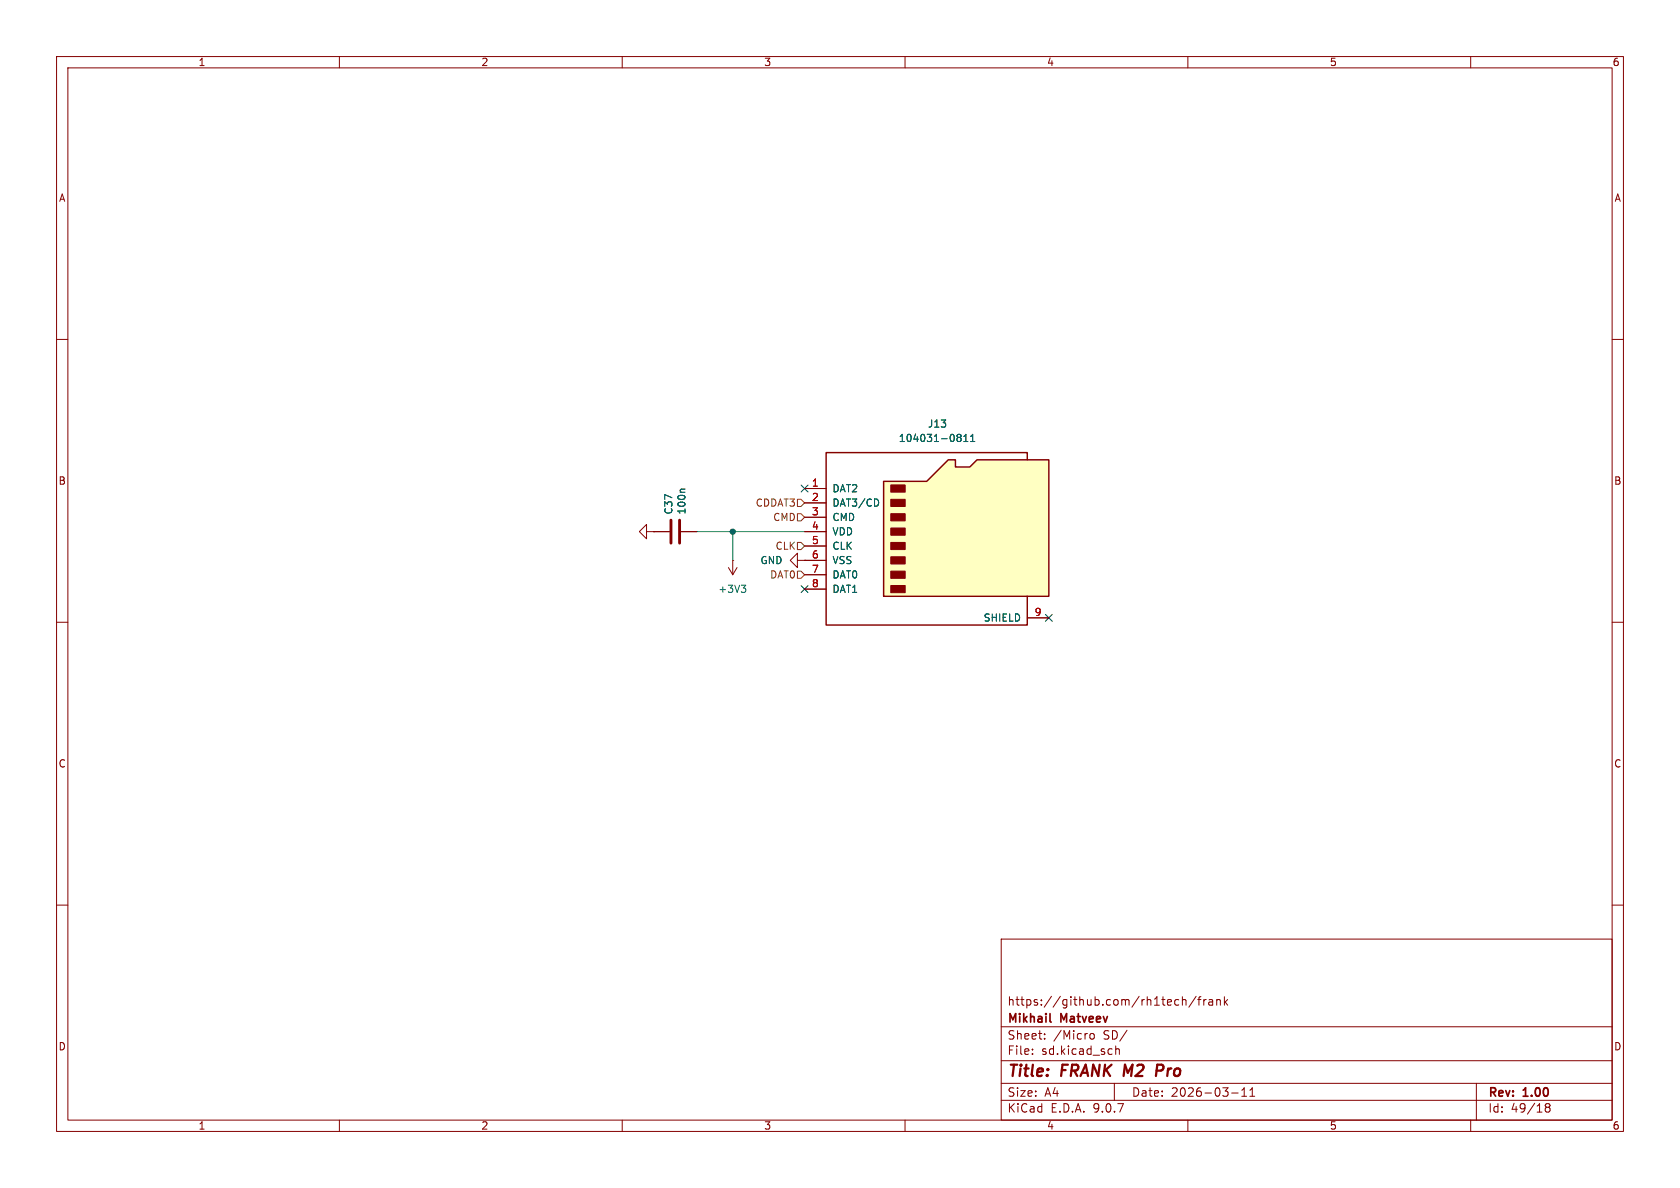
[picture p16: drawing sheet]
(kicad_sch
 (version 20250114)
 (generator "eeschema")
 (generator_version "9.0")
 (paper "A4")
 (title_block
  (title "${NAME} ${MODEL}")
  (date "${DATE}")
  (rev "${VERSION}")
  (company "Mikhail Matveev")
  (comment 1 "https://github.com/rh1tech/frank"))
 (lib_symbols
  (symbol "Connector:Micro_SD_Card"
   (pin_names
    (offset 1.016)) (exclude_from_sim no) (in_bom yes) (on_board yes)
   (property "Reference" "J" (at -16.51 15.24 0) (effects (font (size 1.27 1.27))))
   (property "Value" "Micro_SD_Card" (at 16.51 15.24 0) (effects (font (size 1.27 1.27)) (justify right)))
   (property "Footprint" "" (at 29.21 7.62 0) (effects (font (size 1.27 1.27)) (hide yes)))
   (property "Datasheet" "https://www.we-online.com/components/products/datasheet/693072010801.pdf" (at 0 0 0) (effects (font (size 1.27 1.27)) (hide yes)))
   (property "Description" "Micro SD Card Socket" (at 0 0 0) (effects (font (size 1.27 1.27)) (hide yes)))
   (symbol "Micro_SD_Card_0_1"
    (polyline (pts (xy -8.89 -11.43) (xy -8.89 8.89) (xy -1.27 8.89) (xy 2.54 12.7) (xy 3.81 12.7) (xy 3.81 11.43) (xy 6.35 11.43) (xy 7.62 12.7) (xy 20.32 12.7) (xy 20.32 -11.43) (xy -8.89 -11.43)) (stroke (width 0.254) (type default)) (fill (type background)))
    (rectangle (start -7.62 8.255) (end -5.08 6.985) (stroke (width 0) (type default)) (fill (type outline)))
    (rectangle (start -7.62 5.715) (end -5.08 4.445) (stroke (width 0) (type default)) (fill (type outline)))
    (rectangle (start -7.62 3.175) (end -5.08 1.905) (stroke (width 0) (type default)) (fill (type outline)))
    (rectangle (start -7.62 0.635) (end -5.08 -0.635) (stroke (width 0) (type default)) (fill (type outline)))
    (rectangle (start -7.62 -1.905) (end -5.08 -3.175) (stroke (width 0) (type default)) (fill (type outline)))
    (rectangle (start -7.62 -4.445) (end -5.08 -5.715) (stroke (width 0) (type default)) (fill (type outline)))
    (rectangle (start -7.62 -6.985) (end -5.08 -8.255) (stroke (width 0) (type default)) (fill (type outline)))
    (rectangle (start -7.62 -9.525) (end -5.08 -10.795) (stroke (width 0) (type default)) (fill (type outline)))
    (polyline (pts (xy 16.51 12.7) (xy 16.51 13.97) (xy -19.05 13.97) (xy -19.05 -16.51) (xy 16.51 -16.51) (xy 16.51 -11.43)) (stroke (width 0.254) (type default)) (fill (type none))))
   (symbol "Micro_SD_Card_1_1"
    (pin bidirectional line (at -22.86 7.62 0) (length 3.81) (name "DAT2" (effects (font (size 1.27 1.27)))) (number "1" (effects (font (size 1.27 1.27)))))
    (pin bidirectional line (at -22.86 5.08 0) (length 3.81) (name "DAT3/CD" (effects (font (size 1.27 1.27)))) (number "2" (effects (font (size 1.27 1.27)))))
    (pin input line (at -22.86 2.54 0) (length 3.81) (name "CMD" (effects (font (size 1.27 1.27)))) (number "3" (effects (font (size 1.27 1.27)))))
    (pin power_in line (at -22.86 0 0) (length 3.81) (name "VDD" (effects (font (size 1.27 1.27)))) (number "4" (effects (font (size 1.27 1.27)))))
    (pin input line (at -22.86 -2.54 0) (length 3.81) (name "CLK" (effects (font (size 1.27 1.27)))) (number "5" (effects (font (size 1.27 1.27)))))
    (pin power_in line (at -22.86 -5.08 0) (length 3.81) (name "VSS" (effects (font (size 1.27 1.27)))) (number "6" (effects (font (size 1.27 1.27)))))
    (pin bidirectional line (at -22.86 -7.62 0) (length 3.81) (name "DAT0" (effects (font (size 1.27 1.27)))) (number "7" (effects (font (size 1.27 1.27)))))
    (pin bidirectional line (at -22.86 -10.16 0) (length 3.81) (name "DAT1" (effects (font (size 1.27 1.27)))) (number "8" (effects (font (size 1.27 1.27)))))
    (pin passive line (at 20.32 -15.24 180) (length 3.81) (name "SHIELD" (effects (font (size 1.27 1.27)))) (number "9" (effects (font (size 1.27 1.27))))))
   (embedded_fonts no))
  (symbol "FRANK:C"
   (pin_numbers (hide yes))
   (pin_names
    (offset 0.254)) (exclude_from_sim no) (in_bom yes) (on_board yes)
   (property "Reference" "C" (at 0.635 2.54 0) (effects (font (size 1.27 1.27)) (justify left)))
   (property "Value" "C" (at 0.635 -2.54 0) (effects (font (size 1.27 1.27)) (justify left)))
   (property "Footprint" "" (at 0.9652 -3.81 0) (effects (font (size 1.27 1.27)) (hide yes)))
   (property "Datasheet" "~" (at 0 0 0) (effects (font (size 1.27 1.27)) (hide yes)))
   (property "Description" "Unpolarized capacitor" (at 0 0 0) (effects (font (size 1.27 1.27)) (hide yes)))
   (symbol "C_0_1"
    (polyline (pts (xy -2.032 0.762) (xy 2.032 0.762)) (stroke (width 0.508) (type default)) (fill (type none)))
    (polyline (pts (xy -2.032 -0.762) (xy 2.032 -0.762)) (stroke (width 0.508) (type default)) (fill (type none))))
   (symbol "C_1_1"
    (pin passive line (at 0 3.81 270) (length 2.794) (name "~" (effects (font (size 1.27 1.27)))) (number "1" (effects (font (size 1.27 1.27)))))
    (pin passive line (at 0 -3.81 90) (length 2.794) (name "~" (effects (font (size 1.27 1.27)))) (number "2" (effects (font (size 1.27 1.27))))))
   (embedded_fonts no))
  (symbol "power:+3V3"
   (power)
   (pin_numbers (hide yes))
   (pin_names
    (offset 0) (hide yes)) (exclude_from_sim no) (in_bom yes) (on_board yes)
   (property "Reference" "#PWR" (at 0 -3.81 0) (effects (font (size 1.27 1.27)) (hide yes)))
   (property "Value" "+3V3" (at 0 3.556 0) (effects (font (size 1.27 1.27))))
   (property "Footprint" "" (at 0 0 0) (effects (font (size 1.27 1.27)) (hide yes)))
   (property "Datasheet" "" (at 0 0 0) (effects (font (size 1.27 1.27)) (hide yes)))
   (property "Description" "Power symbol creates a global label with name \"+3V3\"" (at 0 0 0) (effects (font (size 1.27 1.27)) (hide yes)))
   (symbol "+3V3_0_1"
    (polyline (pts (xy -0.762 1.27) (xy 0 2.54)) (stroke (width 0) (type default)) (fill (type none)))
    (polyline (pts (xy 0 2.54) (xy 0.762 1.27)) (stroke (width 0) (type default)) (fill (type none)))
    (polyline (pts (xy 0 0) (xy 0 2.54)) (stroke (width 0) (type default)) (fill (type none))))
   (symbol "+3V3_1_1"
    (pin power_in line (at 0 0 90) (length 0) (name "~" (effects (font (size 1.27 1.27)))) (number "1" (effects (font (size 1.27 1.27))))))
   (embedded_fonts no))
  (symbol "power:GND"
   (power)
   (pin_numbers (hide yes))
   (pin_names
    (offset 0) (hide yes)) (exclude_from_sim no) (in_bom yes) (on_board yes)
   (property "Reference" "#PWR" (at 0 -6.35 0) (effects (font (size 1.27 1.27)) (hide yes)))
   (property "Value" "GND" (at 0 -3.81 0) (effects (font (size 1.27 1.27))))
   (property "Footprint" "" (at 0 0 0) (effects (font (size 1.27 1.27)) (hide yes)))
   (property "Datasheet" "" (at 0 0 0) (effects (font (size 1.27 1.27)) (hide yes)))
   (property "Description" "Power symbol creates a global label with name \"GND\" , ground" (at 0 0 0) (effects (font (size 1.27 1.27)) (hide yes)))
   (symbol "GND_0_1"
    (polyline (pts (xy 0 0) (xy 0 -1.27) (xy 1.27 -1.27) (xy 0 -2.54) (xy -1.27 -1.27) (xy 0 -1.27)) (stroke (width 0) (type default)) (fill (type none))))
   (symbol "GND_1_1"
    (pin power_in line (at 0 0 270) (length 0) (name "~" (effects (font (size 1.27 1.27)))) (number "1" (effects (font (size 1.27 1.27))))))
   (embedded_fonts no)))
 (junction
  (at 129.54 93.98)
  (diameter 0)
  (color 0 0 0 0))
 (no_connect
  (at 185.42 109.22))
 (no_connect
  (at 142.24 104.14))
 (no_connect
  (at 142.24 86.36))
 (wire
  (pts (xy 129.54 93.98) (xy 123.19 93.98))
  (stroke (width 0) (type default)))
 (wire
  (pts (xy 129.54 93.98) (xy 142.24 93.98))
  (stroke (width 0) (type default)))
 (wire
  (pts (xy 129.54 99.06) (xy 129.54 93.98))
  (stroke (width 0) (type default)))
 (hierarchical_label "CMD"
  (shape input)
  (at 142.24 91.44 180)
  (effects (font (size 1.27 1.27)) (justify right)))
 (hierarchical_label "DAT0"
  (shape input)
  (at 142.24 101.6 180)
  (effects (font (size 1.27 1.27)) (justify right)))
 (hierarchical_label "CDDAT3"
  (shape input)
  (at 142.24 88.9 180)
  (effects (font (size 1.27 1.27)) (justify right)))
 (hierarchical_label "CLK"
  (shape input)
  (at 142.24 96.52 180)
  (effects (font (size 1.27 1.27)) (justify right)))
 (symbol
  (lib_id "FRANK:C")
  (at 119.38 93.98 90)
  (unit 1)
  (exclude_from_sim no)
  (in_bom yes)
  (on_board yes)
  (dnp no)
  (property "Reference" "C37" (at 118.2116 91.059 0) (effects (font (size 1.27 1.27)) (justify left)))
  (property "Value" "100n" (at 120.523 91.059 0) (effects (font (size 1.27 1.27)) (justify left)))
  (property "Footprint" "FRANK:C_0805_2012Metric" (at 123.19 93.0148 0) (effects (font (size 1.27 1.27)) (hide yes)))
  (property "Datasheet" "~" (at 119.38 93.98 0) (effects (font (size 1.27 1.27)) (hide yes)))
  (property "Description" "Unpolarized capacitor" (at 119.38 93.98 0) (effects (font (size 1.27 1.27)) (hide yes)))
  (property "AliExpress" "https://www.aliexpress.com/item/33008008276.html" (at 119.38 93.98 0) (effects (font (size 1.27 1.27)) (hide yes)))
  (pin "1")
  (pin "2"))
 (symbol
  (lib_id "power:+3V3")
  (at 129.54 99.06 180)
  (unit 1)
  (exclude_from_sim no)
  (in_bom yes)
  (on_board yes)
  (dnp no)
  (fields_autoplaced yes)
  (property "Reference" "#PWR0129" (at 129.54 95.25 0) (effects (font (size 1.27 1.27)) (hide yes)))
  (property "Value" "+3V3" (at 129.54 104.14 0) (effects (font (size 1.27 1.27))))
  (property "Footprint" "" (at 129.54 99.06 0) (effects (font (size 1.27 1.27)) (hide yes)))
  (property "Datasheet" "" (at 129.54 99.06 0) (effects (font (size 1.27 1.27)) (hide yes)))
  (property "Description" "Power symbol creates a global label with name \"+3V3\"" (at 129.54 99.06 0) (effects (font (size 1.27 1.27)) (hide yes)))
  (pin "1"))
 (symbol
  (lib_id "power:GND")
  (at 115.57 93.98 270)
  (unit 1)
  (exclude_from_sim no)
  (in_bom yes)
  (on_board yes)
  (dnp no)
  (property "Reference" "#PWR0128" (at 109.22 93.98 0) (effects (font (size 1.27 1.27)) (hide yes)))
  (property "Value" "GND" (at 113.03 100.33 0) (effects (font (size 1.27 1.27)) (justify right) (hide yes)))
  (property "Footprint" "" (at 115.57 93.98 0) (effects (font (size 1.27 1.27)) (hide yes)))
  (property "Datasheet" "" (at 115.57 93.98 0) (effects (font (size 1.27 1.27)) (hide yes)))
  (property "Description" "Power symbol creates a global label with name \"GND\" , ground" (at 115.57 93.98 0) (effects (font (size 1.27 1.27)) (hide yes)))
  (pin "1"))
 (symbol
  (lib_id "power:GND")
  (at 142.24 99.06 270)
  (unit 1)
  (exclude_from_sim no)
  (in_bom yes)
  (on_board yes)
  (dnp no)
  (fields_autoplaced yes)
  (property "Reference" "#PWR0130" (at 135.89 99.06 0) (effects (font (size 1.27 1.27)) (hide yes)))
  (property "Value" "GND" (at 138.43 99.0599 90) (effects (font (size 1.27 1.27)) (justify right)))
  (property "Footprint" "" (at 142.24 99.06 0) (effects (font (size 1.27 1.27)) (hide yes)))
  (property "Datasheet" "" (at 142.24 99.06 0) (effects (font (size 1.27 1.27)) (hide yes)))
  (property "Description" "Power symbol creates a global label with name \"GND\" , ground" (at 142.24 99.06 0) (effects (font (size 1.27 1.27)) (hide yes)))
  (pin "1"))
 (symbol
  (lib_id "Connector:Micro_SD_Card")
  (at 165.1 93.98 0)
  (unit 1)
  (exclude_from_sim no)
  (in_bom yes)
  (on_board yes)
  (dnp no)
  (fields_autoplaced yes)
  (property "Reference" "J13" (at 165.735 74.93 0) (effects (font (size 1.27 1.27))))
  (property "Value" "104031-0811" (at 165.735 77.47 0) (effects (font (size 1.27 1.27))))
  (property "Footprint" "FRANK:MicroSD (SMD, long)" (at 194.31 86.36 0) (effects (font (size 1.27 1.27)) (hide yes)))
  (property "Datasheet" "https://www.we-online.com/components/products/datasheet/693072010801.pdf" (at 165.1 93.98 0) (effects (font (size 1.27 1.27)) (hide yes)))
  (property "Description" "Micro SD Card Socket" (at 165.1 93.98 0) (effects (font (size 1.27 1.27)) (hide yes)))
  (property "AliExpress" "https://www.aliexpress.com/item/1005004214252441.html" (at 165.1 93.98 0) (effects (font (size 1.27 1.27)) (hide yes)))
  (pin "1")
  (pin "2")
  (pin "3")
  (pin "4")
  (pin "5")
  (pin "6")
  (pin "7")
  (pin "8")
  (pin "9")))
